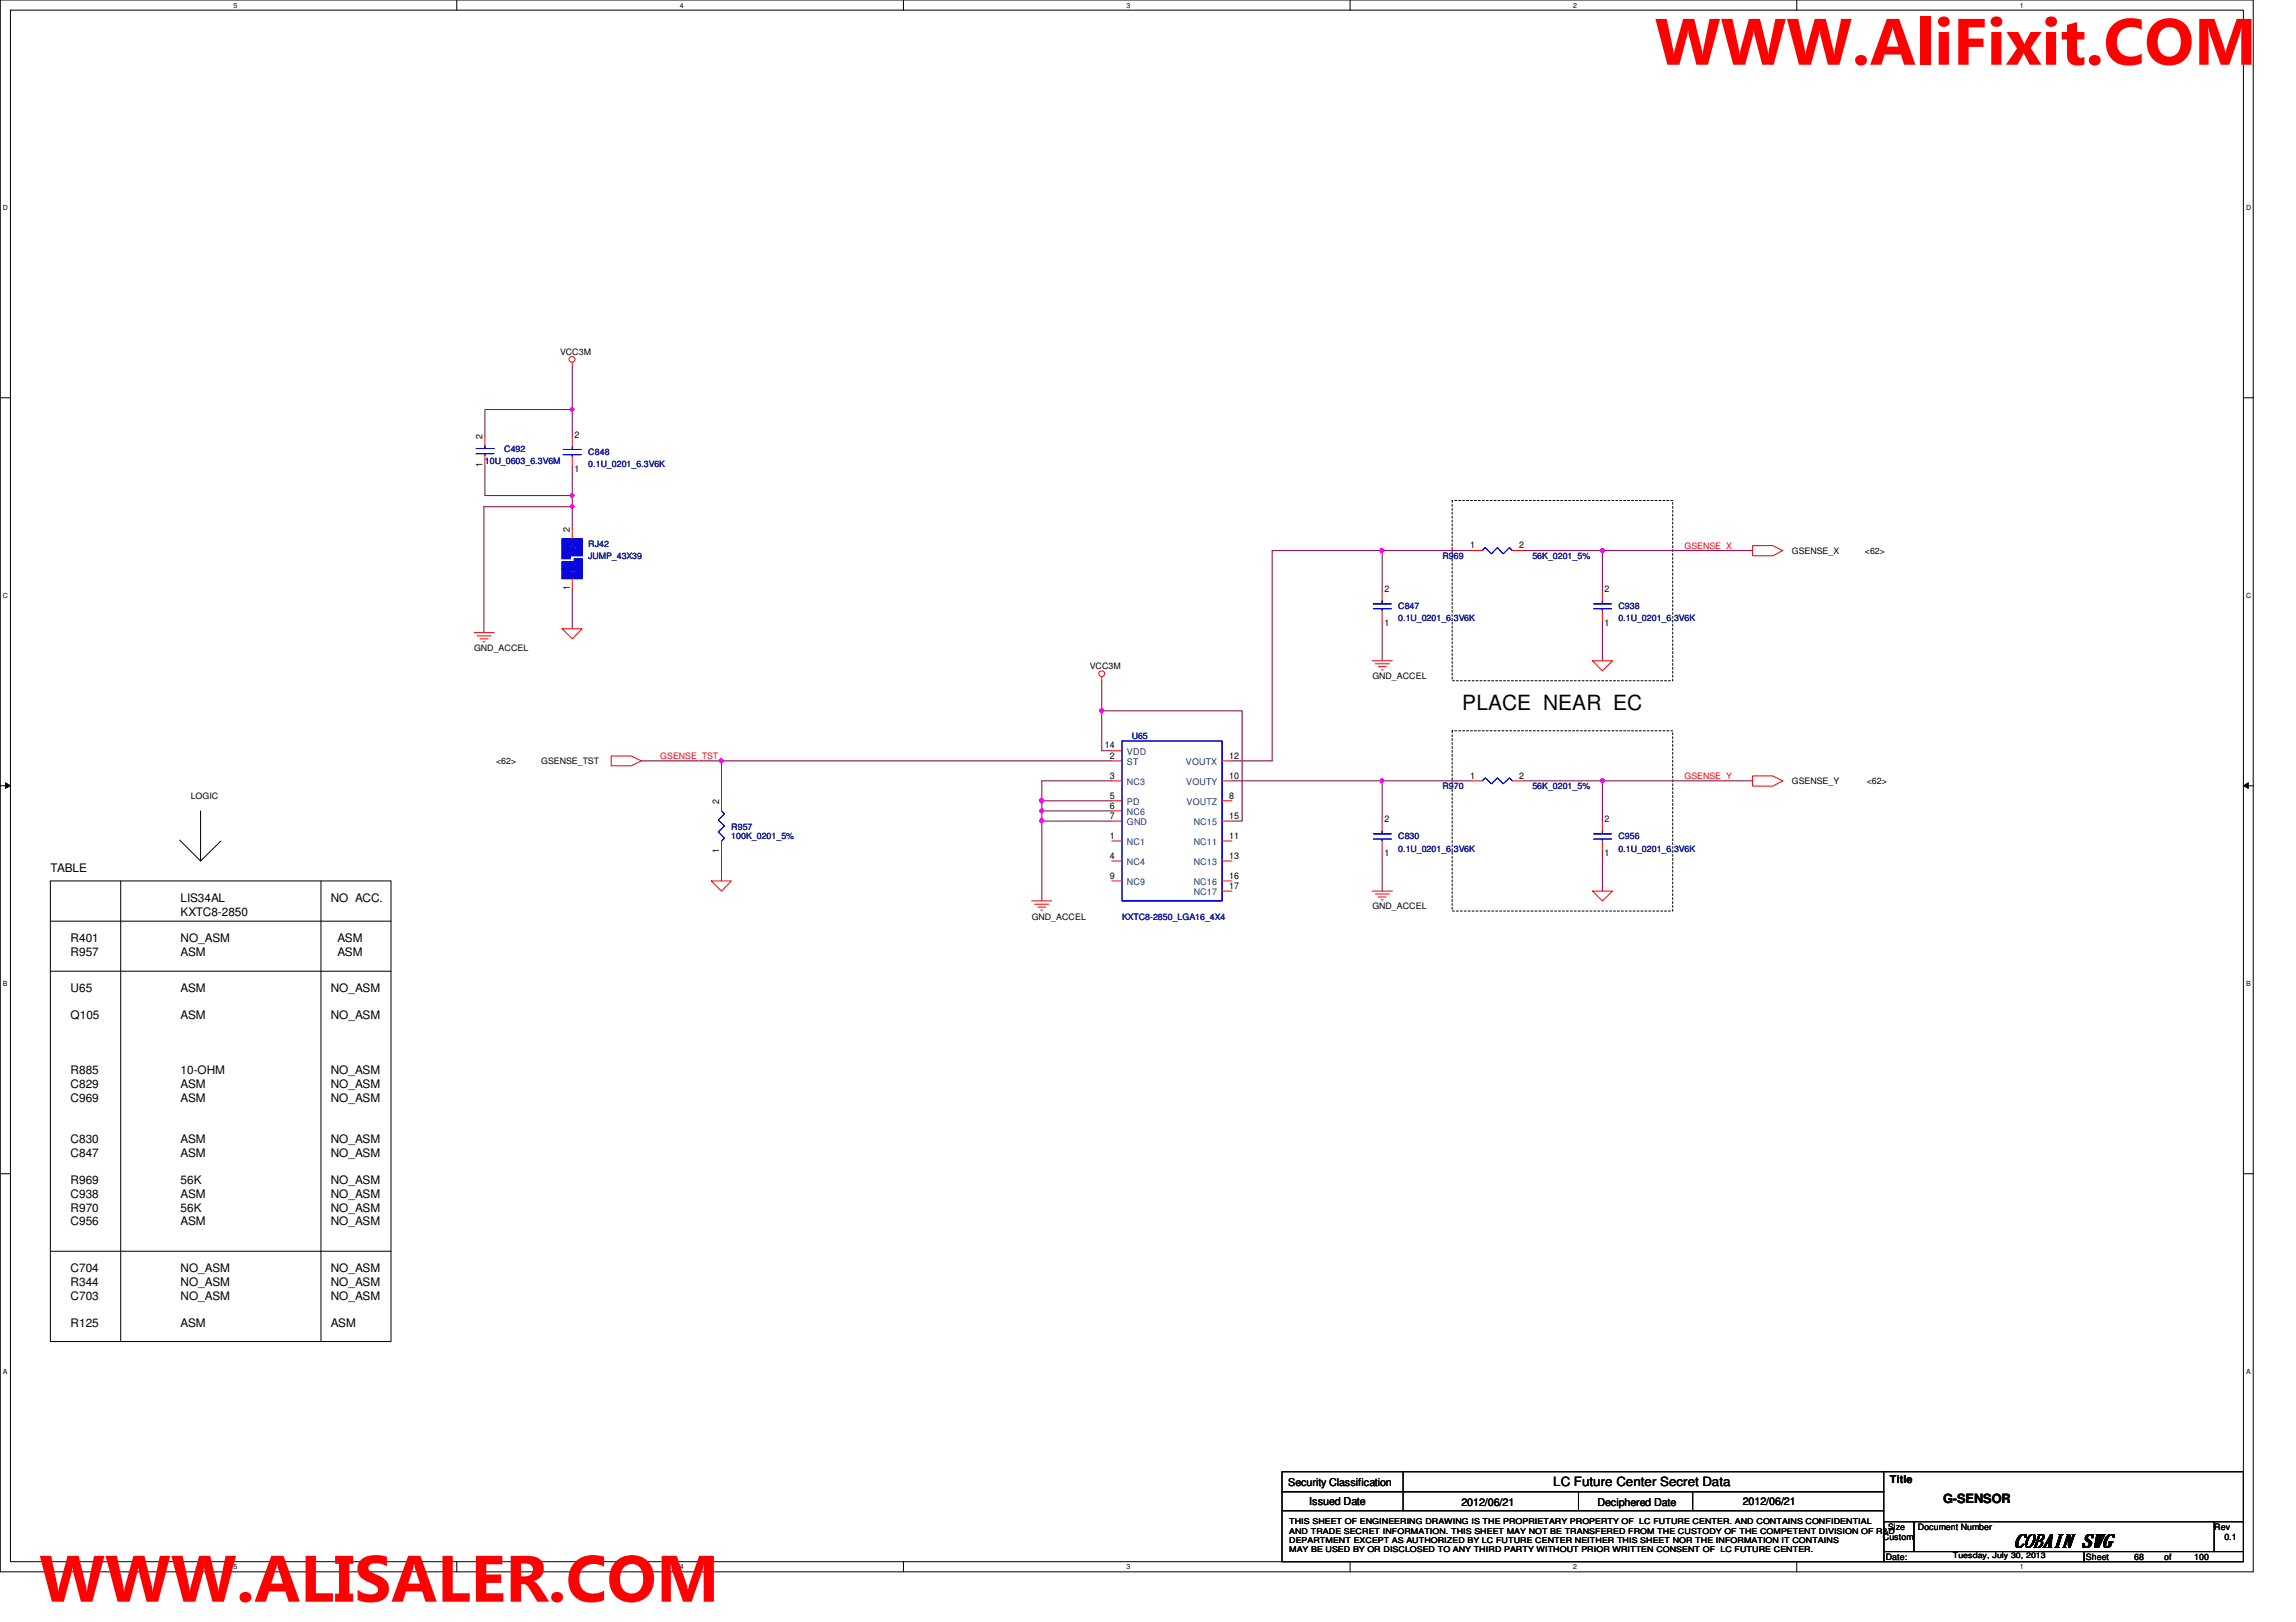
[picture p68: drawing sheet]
<svg xmlns="http://www.w3.org/2000/svg" width="297mm" height="210mm" viewBox="0 0 297 210" stroke-linecap="round" stroke-linejoin="round" font-family="sans-serif">
<defs><g id="words">
<g font-size="8.5" fill="#f00">
<text x="214.1" y="8.4">WWW.AliFixit.COM</text>
<text x="5.1" y="207.3">WWW.ALISALER.COM</text>
</g>
<text font-size="2.7" x="189.2" y="91.9">PLACE NEAR EC</text>
<text font-size="2.4" x="260.5" y="200.2">COBAIN SWG</text>
<g font-size="1.7">
<text x="201" y="192.3">LC Future Center Secret Data</text>
<text x="251.4" y="194.6">G-SENSOR</text>
</g>
<g font-size="1.5">
<text x="6.5" y="112.8">TABLE</text>
<text x="23.4" y="116.7">LIS34AL</text>
<text x="23.4" y="118.5">KXTC8-2850</text>
<text x="42.8" y="116.7">NO ACC.</text>
<text x="9.1" y="121.9">R401</text>
<text x="9.1" y="123.7">R957</text>
<text x="23.4" y="121.9">NO_ASM</text>
<text x="23.4" y="123.7">ASM</text>
<text x="43.6" y="121.9">ASM</text>
<text x="43.6" y="123.7">ASM</text>
<text x="9.1" y="128.4">U65</text>
<text x="9.1" y="131.9">Q105</text>
<text x="23.4" y="128.4">ASM</text>
<text x="23.4" y="131.9">ASM</text>
<text x="42.8" y="128.4">NO_ASM</text>
<text x="42.8" y="131.9">NO_ASM</text>
<text x="9.1" y="139">R885</text>
<text x="9.1" y="140.8">C829</text>
<text x="9.1" y="142.6">C969</text>
<text x="23.4" y="139">10-OHM</text>
<text x="23.4" y="140.8">ASM</text>
<text x="23.4" y="142.6">ASM</text>
<text x="42.8" y="139">NO_ASM</text>
<text x="42.8" y="140.8">NO_ASM</text>
<text x="42.8" y="142.6">NO_ASM</text>
<text x="9.1" y="147.9">C830</text>
<text x="9.1" y="149.7">C847</text>
<text x="23.4" y="147.9">ASM</text>
<text x="23.4" y="149.7">ASM</text>
<text x="42.8" y="147.9">NO_ASM</text>
<text x="42.8" y="149.7">NO_ASM</text>
<text x="9.1" y="153.2">R969</text>
<text x="9.1" y="155">C938</text>
<text x="23.4" y="153.2">56K</text>
<text x="23.4" y="155">ASM</text>
<text x="42.8" y="153.2">NO_ASM</text>
<text x="42.8" y="155">NO_ASM</text>
<text x="9.1" y="156.8">R970</text>
<text x="9.1" y="158.6">C956</text>
<text x="23.4" y="156.8">56K</text>
<text x="23.4" y="158.6">ASM</text>
<text x="42.8" y="156.8">NO_ASM</text>
<text x="42.8" y="158.6">NO_ASM</text>
<text x="9.1" y="164.6">C704</text>
<text x="9.1" y="166.4">R344</text>
<text x="23.4" y="164.6">NO_ASM</text>
<text x="23.4" y="166.4">NO_ASM</text>
<text x="42.8" y="164.6">NO_ASM</text>
<text x="42.8" y="166.4">NO_ASM</text>
<text x="9.1" y="168.2">C703</text>
<text x="9.1" y="171.7">R125</text>
<text x="23.4" y="168.2">NO_ASM</text>
<text x="23.4" y="171.7">ASM</text>
<text x="42.8" y="168.2">NO_ASM</text>
<text x="42.8" y="171.7">ASM</text>
</g>
<g font-size="1.4">
<text x="244.5" y="191.9">Title</text>
<text x="166.7" y="192.3">Security Classification</text>
<text x="169.4" y="194.7">Issued Date</text>
<text x="189.1" y="194.9">2012/06/21</text>
<text x="206.7" y="194.9">Deciphered Date</text>
<text x="225.5" y="194.7">2012/06/21</text>
</g>
<g font-size="1.2">
<text x="62.4" y="56.8" transform="rotate(-90 62.4 56.8)">2</text>
<text x="74.3" y="56.6">2</text>
<text x="62.4" y="60.5" transform="rotate(-90 62.4 60.5)">1</text>
<text x="74.3" y="61.1">1</text>
<text x="73.7" y="68.8" transform="rotate(-90 73.7 68.8)">2</text>
<text x="190.2" y="71">1</text>
<text x="196.6" y="71">2</text>
<text x="73.7" y="76.4" transform="rotate(-90 73.7 76.4)">1</text>
<text x="179.1" y="76.6">2</text>
<text x="207.6" y="76.6">2</text>
<text x="179.1" y="81">1</text>
<text x="207.6" y="81">1</text>
<text x="142.9" y="96.9">14</text>
<text x="143.6" y="98.2">2</text>
<text x="143.6" y="100.8">3</text>
<text x="159" y="98.2">12</text>
<text x="159" y="100.8">10</text>
<text x="190.2" y="100.8">1</text>
<text x="196.6" y="100.8">2</text>
<text x="93" y="104.1" transform="rotate(-90 93 104.1)">2</text>
<text x="143.6" y="103.3">5</text>
<text x="143.6" y="104.6">6</text>
<text x="143.6" y="106">7</text>
<text x="159" y="103.3">8</text>
<text x="159" y="106">15</text>
<text x="179.1" y="106.4">2</text>
<text x="207.6" y="106.4">2</text>
<text x="93" y="110.4" transform="rotate(-90 93 110.4)">1</text>
<text x="143.6" y="108.5">1</text>
<text x="143.6" y="111.1">4</text>
<text x="143.6" y="113.7">9</text>
<text x="159" y="108.5">11</text>
<text x="159" y="111.1">13</text>
<text x="159" y="113.7">16</text>
<text x="179.1" y="110.8">1</text>
<text x="207.6" y="110.8">1</text>
<text x="159" y="115">17</text>
</g>
<g font-size="1.2" fill="#004080">
<text x="74.6" y="71" transform="rotate(-90 74.6 71)">2</text>
<text x="74.6" y="74.3" transform="rotate(-90 74.6 74.3)">1</text>
<text x="145.8" y="99">ST</text>
<text x="145.8" y="101.6">NC3</text>
<text x="145.8" y="97.7">VDD</text>
<text x="153.4" y="99">VOUTX</text>
<text x="153.5" y="101.6">VOUTY</text>
<text x="145.8" y="104.2">PD</text>
<text x="145.8" y="105.5">NC6</text>
<text x="145.8" y="106.8">GND</text>
<text x="153.5" y="104.2">VOUTZ</text>
<text x="154.4" y="106.8">NC15</text>
<text x="145.8" y="109.4">NC1</text>
<text x="145.8" y="112">NC4</text>
<text x="154.4" y="109.4">NC11</text>
<text x="154.4" y="112">NC13</text>
<text x="145.8" y="114.6">NC9</text>
<text x="154.4" y="114.6">NC16</text>
<text x="154.4" y="115.9">NC17</text>
</g>
<g font-size="1.1">
<text x="72.5" y="45.9">VCC3M</text>
<text x="231.8" y="71.7">GSENSE_X</text>
<text x="241.3" y="71.7">&lt;62&gt;</text>
<text x="61.3" y="84.3">GND_ACCEL</text>
<text x="141" y="86.6">VCC3M</text>
<text x="177.5" y="87.9">GND_ACCEL</text>
<text x="64.2" y="98.9">&lt;62&gt;</text>
<text x="70" y="98.9">GSENSE_TST</text>
<text x="231.8" y="101.5">GSENSE_Y</text>
<text x="241.5" y="101.5">&lt;62&gt;</text>
<text x="24.7" y="103.5">LOGIC</text>
<text x="133.5" y="119">GND_ACCEL</text>
<text x="177.5" y="117.7">GND_ACCEL</text>
<text x="243.6" y="199.3">Custom</text>
<text x="244" y="201.9">Date:</text>
<text x="244.3" y="198">Size</text>
<text x="248.1" y="198">Document Number</text>
<text x="269.9" y="201.9">Sheet</text>
<text x="276.1" y="201.9">68</text>
<text x="280" y="201.9">of</text>
<text x="283.9" y="201.9">100</text>
<text x="286.5" y="198">Rev</text>
<text x="287.8" y="199.3">0.1</text>
</g>
<g font-size="1.1" fill="#000080">
<text x="65.2" y="58.5">C492</text>
<text x="76.1" y="58.9">C848</text>
<text x="62.7" y="60.1">10U_0603_6.3V6M</text>
<text x="76.1" y="60.5">0.1U_0201_6.3V6K</text>
<text x="76.1" y="70.8">RJ42</text>
<text x="76.1" y="72.3">JUMP_43X39</text>
<text x="186.6" y="72.3">R969</text>
<text x="198.2" y="72.3">56K_0201_5%</text>
<text x="180.9" y="78.8">C847</text>
<text x="180.9" y="80.4">0.1U_0201_6.3V6K</text>
<text x="209.4" y="78.8">C938</text>
<text x="209.4" y="80.4">0.1U_0201_6.3V6K</text>
<text x="146.4" y="95.7">U65</text>
<text x="94.6" y="107.4">R957</text>
<text x="186.6" y="102.2">R970</text>
<text x="198.2" y="102.2">56K_0201_5%</text>
<text x="94.6" y="108.6">100K_0201_5%</text>
<text x="180.9" y="108.6">C830</text>
<text x="180.9" y="110.2">0.1U_0201_6.3V6K</text>
<text x="209.4" y="108.6">C956</text>
<text x="209.4" y="110.2">0.1U_0201_6.3V6K</text>
<text x="145.2" y="119">KXTC8-2850_LGA16_4X4</text>
</g>
<g font-size="1.1" fill="#f00">
<text x="217.9" y="71">GSENSE_X</text>
<text x="85.4" y="98.2">GSENSE_TST</text>
<text x="217.9" y="100.8">GSENSE_Y</text>
</g>
<g font-size="1">
<text x="166.8" y="197.3">THIS SHEET OF ENGINEERING DRAWING IS THE PROPRIETARY PROPERTY OF LC FUTURE CENTER. AND CONTAINS CONFIDENTIAL</text>
<text x="166.8" y="198.5">AND TRADE SECRET INFORMATION. THIS SHEET MAY NOT BE TRANSFERED FROM THE CUSTODY OF THE COMPETENT DIVISION OF R&amp;D</text>
<text x="166.8" y="199.6">DEPARTMENT EXCEPT AS AUTHORIZED BY LC FUTURE CENTER NEITHER THIS SHEET NOR THE INFORMATION IT CONTAINS</text>
<text x="166.8" y="200.8">MAY BE USED BY OR DISCLOSED TO ANY THIRD PARTY WITHOUT PRIOR WRITTEN CONSENT OF LC FUTURE CENTER.</text>
<text x="252.6" y="201.7">Tuesday, July 30, 2013</text>
</g>
<g font-size=".9">
<text x="30.2" y="1">5</text>
<text x="88" y="1">4</text>
<text x="145.8" y="1">3</text>
<text x="203.5" y="1">2</text>
<text x="261.3" y="1">1</text>
<text x=".4" y="27.2">D</text>
<text x="290.6" y="27.2">D</text>
<text x=".4" y="77.3">C</text>
<text x="290.6" y="77.3">C</text>
<text x=".4" y="127.6">B</text>
<text x="290.6" y="127.6">B</text>
<text x=".4" y="177.8">A</text>
<text x="290.6" y="177.8">A</text>
<text x="30.2" y="203.1">5</text>
<text x="88" y="203.1">4</text>
<text x="145.8" y="203.1">3</text>
<text x="203.5" y="203.1">2</text>
<text x="261.3" y="203.1">1</text>
</g>
</g></defs>
<path d="M0 0h291.5v203.4h-291.5zM1.4 1.3h288.8v200.8h-288.8z" fill="none" stroke="#000" stroke-width=".13"/>
<g fill="#fff">
<path d="M30.2 .2h.5v1h-.5z"/>
<path d="M30.2 202.3h.5v1h-.5z"/>
</g>
<path d="M59.1 0v1.3M59.1 202.1v1.3" fill="none" stroke="#000" stroke-width=".13"/>
<g fill="#fff">
<path d="M88 .2h.5v1h-.5z"/>
<path d="M88 202.3h.5v1h-.5z"/>
</g>
<path d="M116.9 0v1.3M116.9 202.1v1.3" fill="none" stroke="#000" stroke-width=".13"/>
<g fill="#fff">
<path d="M145.7 .2h.6v1h-.6z"/>
<path d="M145.7 202.3h.6v1h-.6z"/>
</g>
<path d="M174.7 0v1.3M174.7 202.1v1.3" fill="none" stroke="#000" stroke-width=".13"/>
<g fill="#fff">
<path d="M203.5 .2h.5v1h-.5z"/>
<path d="M203.5 202.3h.5v1h-.5z"/>
</g>
<path d="M232.4 0v1.3M232.4 202.1v1.3" fill="none" stroke="#000" stroke-width=".13"/>
<g fill="#fff">
<path d="M261.3 .2h.5v1h-.5z"/>
<path d="M261.3 202.3h.5v1h-.5z"/>
<path d="M.4 26.4h.6v1h-.6z"/>
<path d="M290.6 26.4h.6v1h-.6z"/>
<path d="M.4 76.5h.6v1.1h-.6z"/>
<path d="M290.6 76.5h.6v1.1h-.6z"/>
</g>
<path d="M0 51.5h1.4M290.2 51.5h1.3" fill="none" stroke="#000" stroke-width=".13"/>
<g fill="#fff">
<path d="M.4 126.7h.6v1.1h-.6z"/>
<path d="M290.6 126.7h.6v1.1h-.6z"/>
</g>
<path d="M0 101.7h1.4M.7 101.3l.7 .4-.7 .3zM290.2 101.7h1.3M290.2 101.7l.7-.4v.7z" fill="none" stroke="#000" stroke-width=".13"/>
<path d="M.7 101.3l.7 .4-.7 .3zM290.2 101.7l.7-.4v.7z" fill="#000"/>
<g fill="#fff">
<path d="M.4 177h.5v1h-.5z"/>
<path d="M290.6 177h.5v1h-.5z"/>
</g>
<path d="M6.5 114h44.1v59.6h-44.1zM6.5 119.2h44.1M15.6 114v59.6M23.2 108.7l2.7 2.7M25.9 104.9v6.5l2.7-2.6M41.5 114v59.6M6.5 125.7h44.1M0 151.9h1.4M290.2 151.9h1.3M6.5 161.9h44.1" fill="none" stroke="#000" stroke-width=".13"/>
<path d="M187.9 64.8h28.5v23.3h-28.5zM187.9 94.6h28.5v23.3h-28.5z" fill="none" stroke="#000" stroke-width=".13" stroke-dasharray=".3 .3"/>
<path d="M93.3 98.5v5.1" fill="none" stroke="#800040" stroke-width=".13"/>
<circle cx="93.3" cy="98.4" r=".25" fill="#f0f"/>
<circle cx="93.3" cy="98.4" r=".25" fill="none" stroke="#f0f" stroke-width=".13"/>
<path d="M93.3 98.5h50.5M93.3 110.1v3.9M143.8 101h-9v2.6h9" fill="none" stroke="#800040" stroke-width=".13"/>
<path d="M134.6 103.4h.1l.3 .1-.1 .3-.2 .1-.1-.1z" fill-rule="evenodd" fill="#f0f"/>
<path d="M134.6 103.4h.1l.3 .1-.1 .3-.2 .1-.1-.1z" fill="none" stroke="#f0f" stroke-width=".13"/>
<path d="M134.8 103.6v1.3" fill="none" stroke="#800040" stroke-width=".13"/>
<path d="M134.6 103.4h.1l.3 .1-.1 .3-.2 .1-.1-.1z" fill-rule="evenodd" fill="#f0f"/>
<path d="M134.6 103.4h.1l.3 .1-.1 .3-.2 .1-.1-.1z" fill="none" stroke="#f0f" stroke-width=".13"/>
<path d="M134.8 104.9h9M143.8 106.3h-9v10.3" fill="none" stroke="#800040" stroke-width=".13"/>
<path d="M134.6 106h.1l.3 .1-.1 .3-.2 .1-.1-.1z" fill-rule="evenodd" fill="#f0f"/>
<path d="M134.6 106h.1l.3 .1-.1 .3-.2 .1-.1-.1z" fill="none" stroke="#f0f" stroke-width=".13"/>
<path d="M134.8 104.9v1.4" fill="none" stroke="#800040" stroke-width=".13"/>
<path d="M134.6 104.7h.3l.1 .2-.1 .2-.2 .1-.1-.1z" fill-rule="evenodd" fill="#f0f"/>
<path d="M134.6 104.7h.3l.1 .2-.1 .2-.2 .1-.1-.1z" fill="none" stroke="#f0f" stroke-width=".13"/>
<path d="M164.6 71.2v27.3h-5.2M178.8 71.2v5.3M207.3 71.2h19.4M83 98.5h10.3M178.8 80.3v5.2" fill="none" stroke="#800040" stroke-width=".13"/>
<circle cx="207.3" cy="71.2" r=".26" fill="#f0f"/>
<circle cx="207.3" cy="71.2" r=".26" fill="none" stroke="#f0f" stroke-width=".13"/>
<path d="M164.6 71.2h14.2M197 71.2h10.3v5.3M207.3 80.3v5.2M178.8 101v5.3M178.8 110.1v5.2M207.3 101h19.4" fill="none" stroke="#800040" stroke-width=".13"/>
<circle cx="207.3" cy="101" r=".25" fill="#f0f"/>
<circle cx="207.3" cy="101" r=".25" fill="none" stroke="#f0f" stroke-width=".13"/>
<path d="M159.4 101h31.1M197 101h10.3v5.3M207.3 110.1v5.2" fill="none" stroke="#800040" stroke-width=".13"/>
<path d="M178.6 100.9h.3l.1 .1-.1 .2-.1 .1-.2-.1z" fill-rule="evenodd" fill="#f0f"/>
<path d="M178.6 100.9h.3l.1 .1-.1 .2-.1 .1-.2-.1z" fill="none" stroke="#f0f" stroke-width=".13"/>
<path d="M178.8 71.2h11.7" fill="none" stroke="#800040" stroke-width=".13"/>
<path d="M178.6 71.1l.2-.1 .2 .1-.1 .3-.1 .1-.2-.1z" fill-rule="evenodd" fill="#f0f"/>
<path d="M178.6 71.1l.2-.1 .2 .1-.1 .3-.1 .1-.2-.1z" fill="none" stroke="#f0f" stroke-width=".13"/>
<path d="M143.8 97.2h-1.3v-5.2h18.2v14.3h-1.3" fill="none" stroke="#800040" stroke-width=".13"/>
<circle cx="142.5" cy="92" r=".25" fill="#f0f"/>
<circle cx="142.5" cy="92" r=".25" fill="none" stroke="#f0f" stroke-width=".13"/>
<path d="M74 53v3.5M142.5 88.1v3.9" fill="none" stroke="#800040" stroke-width=".13"/>
<path d="M73.8 52.8h.4v.2v.1l-.2 .1-.2-.1z" fill-rule="evenodd" fill="#f0f"/>
<path d="M73.8 52.8h.4v.2v.1l-.2 .1-.2-.1z" fill="none" stroke="#f0f" stroke-width=".13"/>
<path d="M74 47.4v5.6h-11.3v3.4M62.7 60.2v3.9h11.3M74 65.6v2.8" fill="none" stroke="#800040" stroke-width=".13"/>
<path d="M73.8 65.4h.4v.1v.2l-.2 .1-.2-.1z" fill-rule="evenodd" fill="#f0f"/>
<path d="M73.8 65.4h.4v.1v.2l-.2 .1-.2-.1z" fill="none" stroke="#f0f" stroke-width=".13"/>
<path d="M74 64.1v1.5h-11.4v16.3" fill="none" stroke="#800040" stroke-width=".13"/>
<path d="M73.8 63.9h.4v.2v.2h-.2h-.2z" fill-rule="evenodd" fill="#f0f"/>
<path d="M73.8 63.9h.4v.2v.2h-.2h-.2z" fill="none" stroke="#f0f" stroke-width=".13"/>
<path d="M74 60.4v3.7M74 76.2v5.2" fill="none" stroke="#800040" stroke-width=".13"/>
<g fill="none" stroke="#f00" stroke-width=".13">
<path d="M74 46.9v.5M74 59.1v1.3M74 56.5v1.3M190.5 71.2h1.3M195.7 71.2h1.3M207.3 79v1.3M207.3 76.5v1.2M226.7 70.6h2.7l1.2 .6-1.2 .7h-2.7zM61.3 81.9h2.6M61.7 82.3h1.8M62.1 82.7h1.1M62.5 83.1h.2"/>
<path d="M72.7 81.4h2.6l-1.3 1.3zM79.1 97.8h2.6l1.3 .7-1.3 .6h-2.6zM142.5 87.6v.5M143.8 98.5h1.4M143.8 97.2h1.4M158.1 98.5h1.3M177.5 85.5h2.6M177.9 85.9h1.8M178.3 86.3h1M178.7 86.7h.2M206 85.5h2.6l-1.3 1.3zM92 114h2.6l-1.3 1.3z"/>
<path d="M93.3 108.8v1.3M93.3 103.6v1.3M133.5 116.6h2.6M133.9 117h1.8M134.3 117.4h1M134.7 117.8h.2M143.8 101h1.4M143.8 103.6h1.4M143.8 104.9h1.4M143.8 106.3h1.4M143.8 108.8h1.4M143.8 111.4h1.4"/>
<path d="M143.8 114h1.4M158.1 101h1.3M158.1 103.6h1.3M158.1 108.8h1.3M158.1 111.4h1.3M158.1 114h1.3M158.1 106.3h1.3M158.1 115.3h1.3M177.5 115.3h2.6M177.9 115.7h1.8M178.3 116.1h1M178.7 116.5h.2"/>
<path d="M178.8 108.8v1.3M178.8 106.3v1.2M190.5 101h1.3M195.7 101h1.3M206 115.3h2.6l-1.3 1.3zM207.3 108.8v1.3M207.3 106.3v1.2M226.7 100.4h2.7l1.2 .6-1.2 .7h-2.7z"/>
<circle cx="74" cy="46.5" r=".37"/>
<circle cx="142.5" cy="87.2" r=".37"/>
</g>
<path d="M165.9 190.5h77.8v2.5h-77.8zM165.9 193h77.8v2.5h-77.8zM165.9 195.5h77.8v6.6h-77.8zM181.5 190.5v5M204.2 193v2.5M219 193v2.5M243.6 190.5h46.6v6.4M243.7 196.9h3.9v3.9h-3.9zM247.6 196.9h38.9v3.9h-38.9zM286.5 196.9h3.7v3.9h-3.7zM243.7 200.8h25.9v1.3h-25.9zM269.6 200.8h20.6v1.3h-20.6z" fill="none" stroke="#000" stroke-width=".13"/>
<g fill="none" stroke="#00f" stroke-width=".13">
<path d="M72.9 58.2h2.3M72.9 58.8h2.3M74 58.8v.3M74 57.8v.4M191.8 71.2l.3-.3 .9 .8 .7-.8 .8 .8 .8-.8 .4 .3M206.2 78.1h2.3M206.2 78.8h2.3M207.3 78.8v.2M207.3 77.7v.4M145.2 95.9h12.9v20.7h-12.9zM93.3 104.9l.4 .4-.8 .8 .8 .8-.8 .8 .8 .8-.4 .3M177.7 107.9h2.3"/>
<path d="M177.7 108.6h2.3M178.8 108.6v.2M178.8 107.5v.4M191.8 101l.3-.3 .9 .7 .7-.7 .8 .7 .8-.7 .4 .3M206.2 107.9h2.3M206.2 108.6h2.3M207.3 108.6v.2M207.3 107.5v.4"/>
</g>
<path d="M72.7 73.6h2.6v1.3h-2.6z" fill-rule="evenodd" fill="#00f"/>
<path d="M72.7 73.6h2.6v1.3h-2.6z" fill="none" stroke="#00f" stroke-width=".13"/>
<path d="M72.7 72.7h2.6v.9h-2.6z" fill-rule="evenodd" fill="#00f"/>
<path d="M72.7 72.7h2.6v.9h-2.6z" fill="none" stroke="#00f" stroke-width=".13"/>
<path d="M74.3 72.3h1v.4h-1z" fill-rule="evenodd" fill="#00f"/>
<path d="M74.3 72.3h1v.4h-1z" fill="none" stroke="#00f" stroke-width=".13"/>
<path d="M72.7 71.9h1.1v.4h-1.1z" fill-rule="evenodd" fill="#00f"/>
<path d="M72.7 71.9h1.1v.4h-1.1z" fill="none" stroke="#00f" stroke-width=".13"/>
<path d="M72.7 71h2.6v.9h-2.6z" fill-rule="evenodd" fill="#00f"/>
<path d="M72.7 71h2.6v.9h-2.6z" fill="none" stroke="#00f" stroke-width=".13"/>
<path d="M72.7 69.7h2.6v1.3h-2.6z" fill-rule="evenodd" fill="#00f"/>
<path d="M72.7 69.7h2.6v1.3h-2.6z" fill="none" stroke="#00f" stroke-width=".13"/>
<path d="M72.7 73.6h2.6v1.3h-2.6z" fill-rule="evenodd" fill="#00f"/>
<path d="M72.7 73.6h2.6v1.3h-2.6z" fill="none" stroke="#00f" stroke-width=".13"/>
<path d="M72.7 72.7h2.6v.9h-2.6z" fill-rule="evenodd" fill="#00f"/>
<path d="M72.7 72.7h2.6v.9h-2.6z" fill="none" stroke="#00f" stroke-width=".13"/>
<path d="M74.3 72.3h1v.4h-1z" fill-rule="evenodd" fill="#00f"/>
<path d="M74.3 72.3h1v.4h-1z" fill="none" stroke="#00f" stroke-width=".13"/>
<path d="M72.7 71.9h1.1v.4h-1.1z" fill-rule="evenodd" fill="#00f"/>
<path d="M72.7 71.9h1.1v.4h-1.1z" fill="none" stroke="#00f" stroke-width=".13"/>
<path d="M72.7 71h2.6v.9h-2.6z" fill-rule="evenodd" fill="#00f"/>
<path d="M72.7 71h2.6v.9h-2.6z" fill="none" stroke="#00f" stroke-width=".13"/>
<path d="M72.7 69.7h2.6v1.3h-2.6z" fill-rule="evenodd" fill="#00f"/>
<path d="M61.6 58h2.3M61.6 58.7h2.3M62.7 58.7v.3M62.7 57.7v.3M72.7 69.7h2.6v1.3h-2.6zM177.7 78.1h2.3M177.7 78.8h2.3M178.8 78.8v.2M178.8 77.7v.4" fill="none" stroke="#00f" stroke-width=".13"/>
<path d="M62.7 59v1.2M62.7 56.4v1.3M74 74.9v1.3M74 68.4v1.3M178.8 79v1.3M178.8 76.5v1.2" fill="none" stroke="#f00" stroke-width=".13"/>
<circle cx="93.3" cy="98.4" r=".25" fill="#f0f"/>
<circle cx="93.3" cy="98.4" r=".25" fill="none" stroke="#f0f" stroke-width=".13"/>
<path d="M134.6 103.4h.1l.3 .1-.1 .3-.2 .1-.1-.1z" fill-rule="evenodd" fill="#f0f"/>
<path d="M134.6 103.4h.1l.3 .1-.1 .3-.2 .1-.1-.1z" fill="none" stroke="#f0f" stroke-width=".13"/>
<path d="M134.6 103.4h.1l.3 .1-.1 .3-.2 .1-.1-.1z" fill-rule="evenodd" fill="#f0f"/>
<path d="M134.6 103.4h.1l.3 .1-.1 .3-.2 .1-.1-.1z" fill="none" stroke="#f0f" stroke-width=".13"/>
<path d="M134.6 106h.1l.3 .1-.1 .3-.2 .1-.1-.1z" fill-rule="evenodd" fill="#f0f"/>
<path d="M134.6 106h.1l.3 .1-.1 .3-.2 .1-.1-.1z" fill="none" stroke="#f0f" stroke-width=".13"/>
<path d="M134.6 104.7h.3l.1 .2-.1 .2-.2 .1-.1-.1z" fill-rule="evenodd" fill="#f0f"/>
<path d="M134.6 104.7h.3l.1 .2-.1 .2-.2 .1-.1-.1z" fill="none" stroke="#f0f" stroke-width=".13"/>
<circle cx="207.3" cy="71.2" r=".26" fill="#f0f"/>
<circle cx="207.3" cy="71.2" r=".26" fill="none" stroke="#f0f" stroke-width=".13"/>
<circle cx="207.3" cy="101" r=".25" fill="#f0f"/>
<circle cx="207.3" cy="101" r=".25" fill="none" stroke="#f0f" stroke-width=".13"/>
<path d="M178.6 100.9h.3l.1 .1-.1 .2-.1 .1-.2-.1z" fill-rule="evenodd" fill="#f0f"/>
<path d="M178.6 100.9h.3l.1 .1-.1 .2-.1 .1-.2-.1z" fill="none" stroke="#f0f" stroke-width=".13"/>
<path d="M178.6 71.1l.2-.1 .2 .1-.1 .3-.1 .1-.2-.1z" fill-rule="evenodd" fill="#f0f"/>
<path d="M178.6 71.1l.2-.1 .2 .1-.1 .3-.1 .1-.2-.1z" fill="none" stroke="#f0f" stroke-width=".13"/>
<circle cx="142.5" cy="92" r=".25" fill="#f0f"/>
<circle cx="142.5" cy="92" r=".25" fill="none" stroke="#f0f" stroke-width=".13"/>
<path d="M73.8 52.8h.4v.2v.1l-.2 .1-.2-.1z" fill-rule="evenodd" fill="#f0f"/>
<path d="M73.8 52.8h.4v.2v.1l-.2 .1-.2-.1z" fill="none" stroke="#f0f" stroke-width=".13"/>
<path d="M73.8 65.4h.4v.1v.2l-.2 .1-.2-.1z" fill-rule="evenodd" fill="#f0f"/>
<path d="M73.8 65.4h.4v.1v.2l-.2 .1-.2-.1z" fill="none" stroke="#f0f" stroke-width=".13"/>
<path d="M73.8 63.9h.4v.2v.2h-.2h-.2z" fill-rule="evenodd" fill="#f0f"/>
<path d="M73.8 63.9h.4v.2v.2h-.2h-.2z" fill="none" stroke="#f0f" stroke-width=".13"/>
<use href="#words"/>
</svg>
